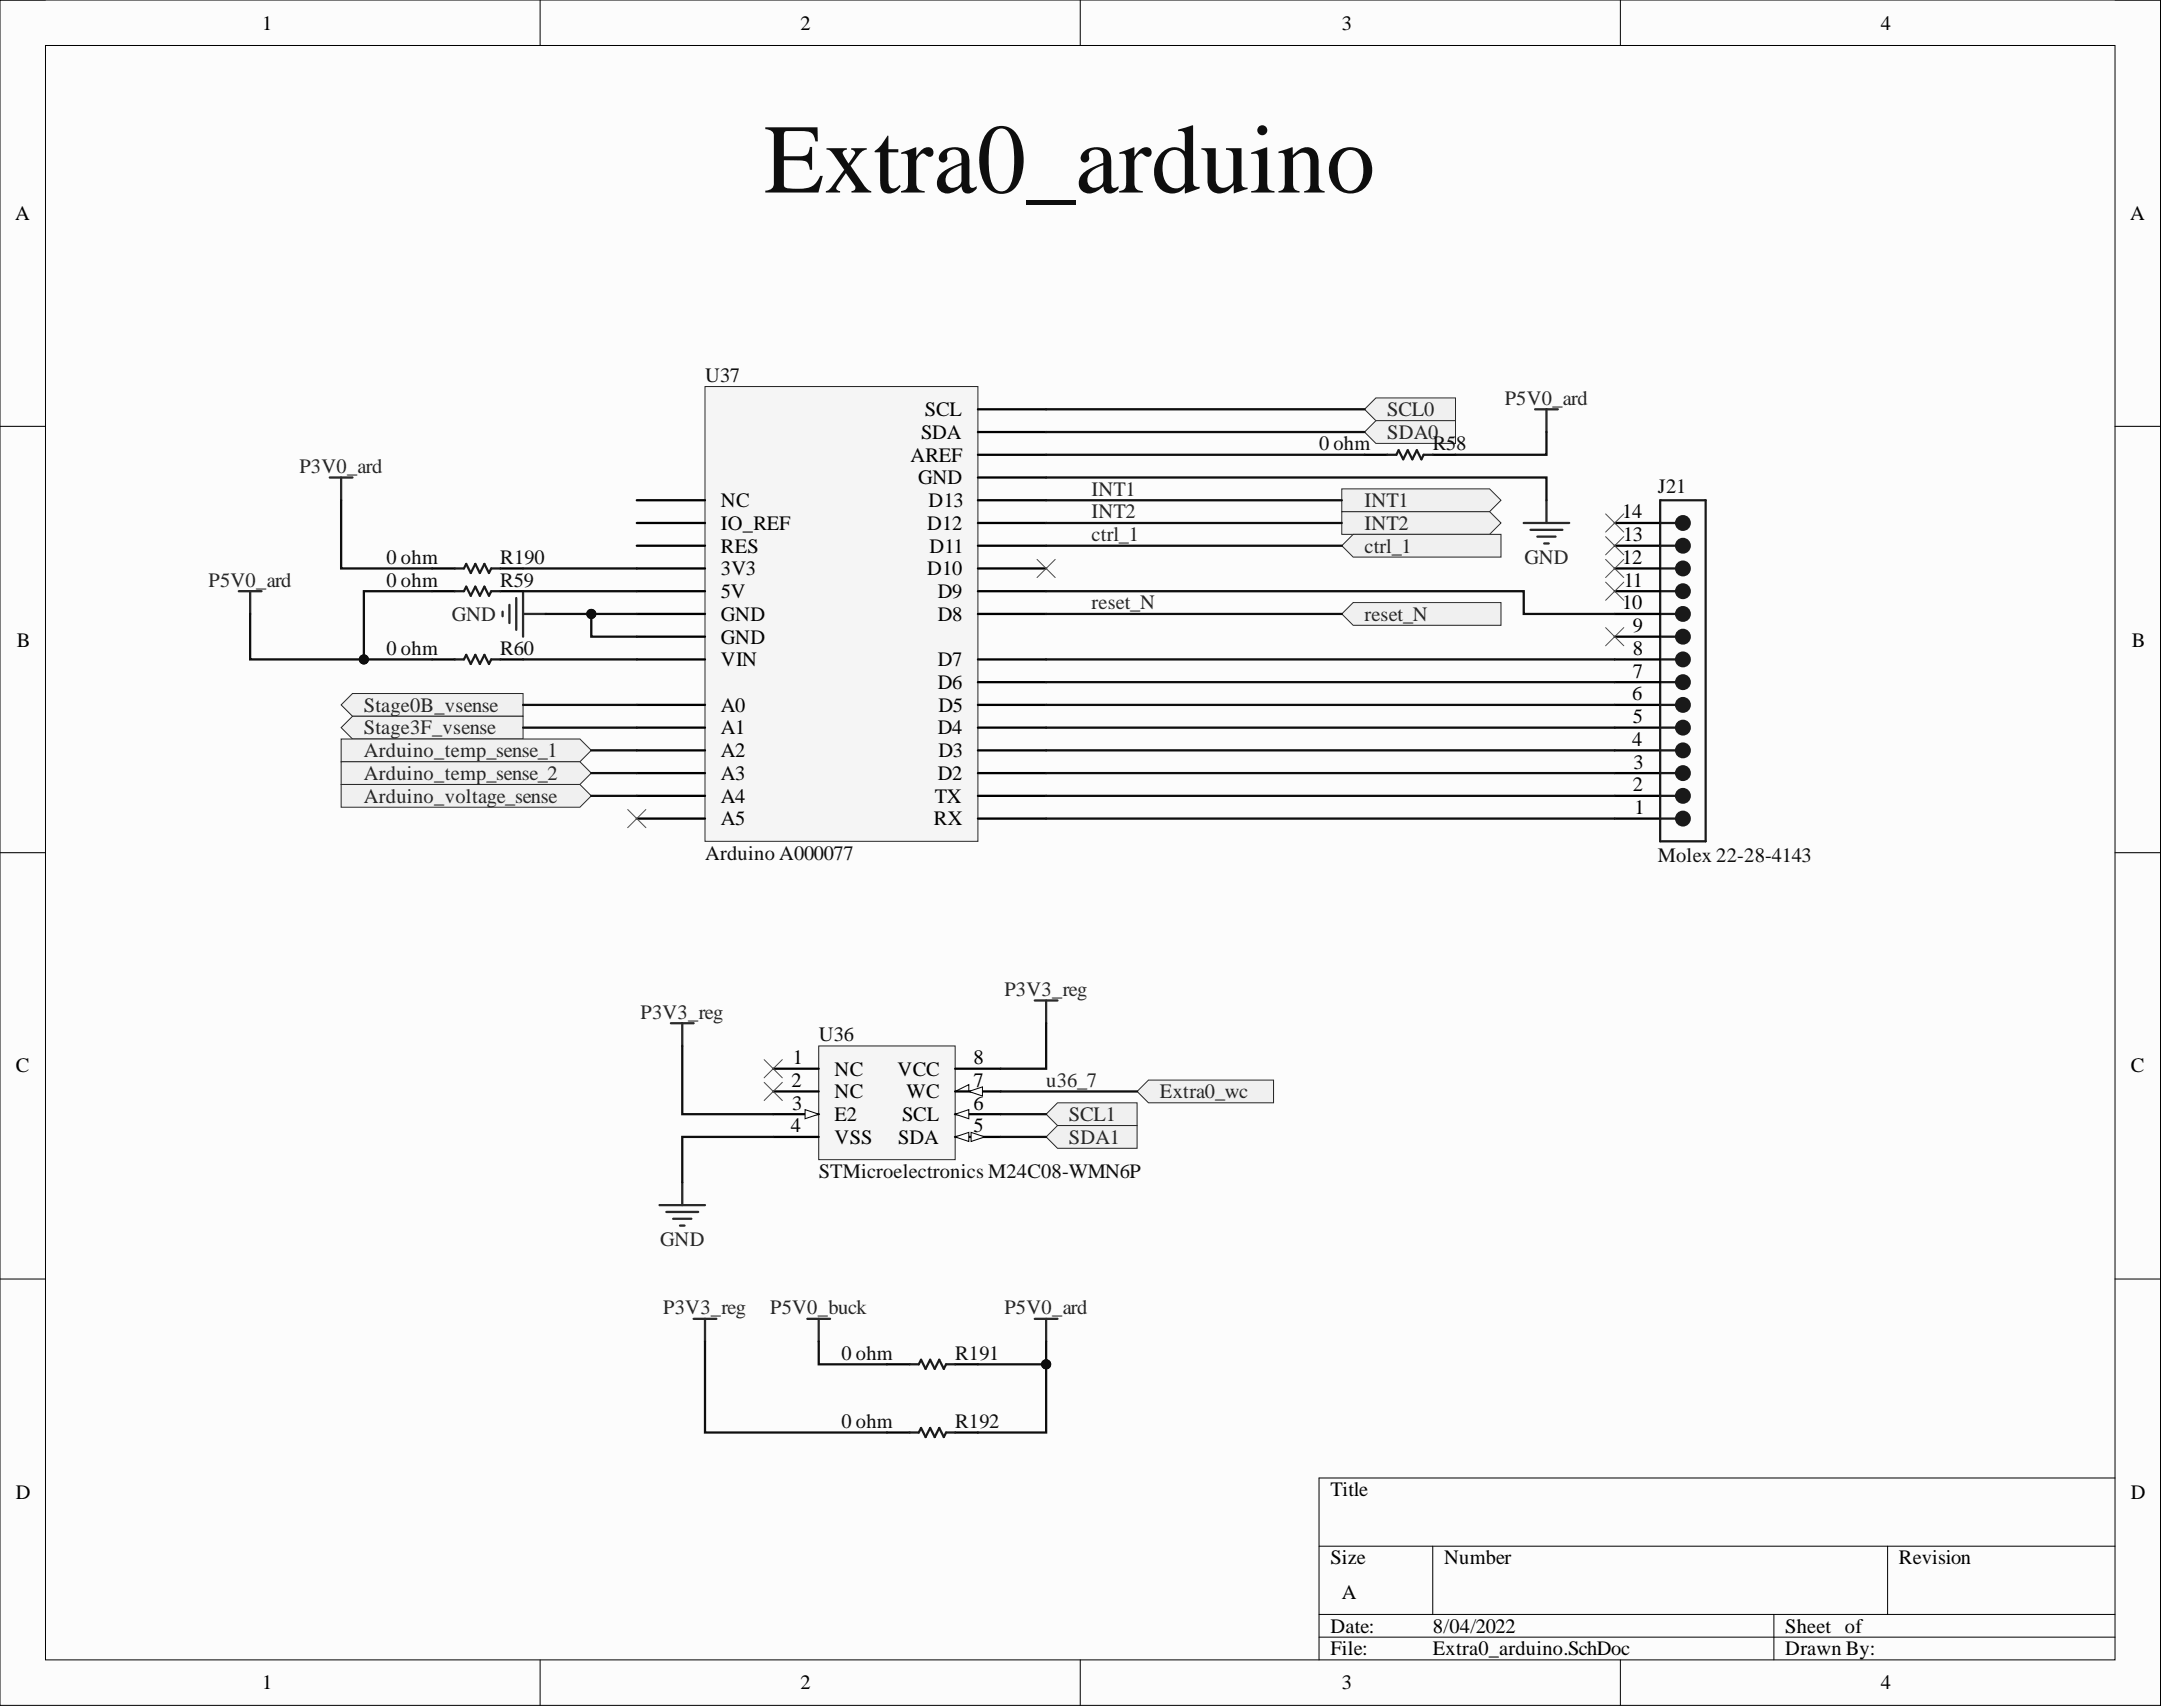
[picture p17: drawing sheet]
<svg xmlns="http://www.w3.org/2000/svg" width="241mm" height="190mm" viewBox="0 0 241 190" stroke-linecap="round" stroke-linejoin="round" font-family="sans-serif">
<defs><g id="words">
<text font-size="11" fill="#0e0e0e" x="85.3" y="21.5">Extra0_arduino</text>
<g font-size="2.3">
<text x="29.3" y="3.3">1</text>
<text x="89.3" y="3.3">2</text>
<text x="149.8" y="3.3">3</text>
<text x="209.9" y="3.3">4</text>
<text x="1.7" y="24.5">A</text>
<text x="237.7" y="24.5">A</text>
<text x="103.2" y="46.4">SCL</text>
<text x="101.6" y="51.5">AREF</text>
<text x="102.8" y="49">SDA</text>
<text x="80.5" y="59.1">IO_REF</text>
<text x="80.5" y="56.6">NC</text>
<text x="102.5" y="54.1">GND</text>
<text x="103.5" y="59.1">D12</text>
<text x="103.6" y="56.6">D13</text>
<text x="181.1" y="57.9">14</text>
<text x="80.5" y="64.2">3V3</text>
<text x="80.5" y="61.7">RES</text>
<text x="103.5" y="64.2">D10</text>
<text x="103.7" y="61.7">D11</text>
<text x="181.1" y="62.9">12</text>
<text x="181.1" y="60.4">13</text>
<text x="181.2" y="65.5">11</text>
<text x="80.5" y="71.8">GND</text>
<text x="80.5" y="69.3">GND</text>
<text x="80.5" y="66.7">5V</text>
<text x="104.7" y="69.3">D8</text>
<text x="104.7" y="66.7">D9</text>
<text x="181.1" y="68">10</text>
<text x="182.2" y="70.5">9</text>
<text x="1.9" y="72.2">B</text>
<text x="80.5" y="74.4">VIN</text>
<text x="104.7" y="76.9">D6</text>
<text x="104.7" y="74.4">D7</text>
<text x="182.2" y="75.6">7</text>
<text x="182.2" y="73.1">8</text>
<text x="237.9" y="72.2">B</text>
<text x="80.5" y="82">A1</text>
<text x="80.5" y="79.4">A0</text>
<text x="104.7" y="82">D4</text>
<text x="104.7" y="79.4">D5</text>
<text x="182.2" y="83.2">4</text>
<text x="182.2" y="78.2">6</text>
<text x="182.2" y="80.7">5</text>
<text x="80.5" y="84.5">A2</text>
<text x="80.5" y="87">A3</text>
<text x="80.5" y="89.6">A4</text>
<text x="104.3" y="89.6">TX</text>
<text x="104.7" y="87">D2</text>
<text x="104.7" y="84.5">D3</text>
<text x="182.2" y="88.3">2</text>
<text x="182.3" y="85.8">3</text>
<text x="80.5" y="92.1">A5</text>
<text x="104.2" y="92.1">RX</text>
<text x="182.4" y="90.8">1</text>
<text x="1.8" y="119.7">C</text>
<text x="88.5" y="118.8">1</text>
<text x="108.6" y="118.8">8</text>
<text x="237.8" y="119.7">C</text>
<text x="88.3" y="121.3">2</text>
<text x="88.4" y="123.8">3</text>
<text x="93.2" y="120">NC</text>
<text x="93.2" y="122.6">NC</text>
<text x="93.2" y="125.1">E2</text>
<text x="100.2" y="120">VCC</text>
<text x="100.7" y="125.1">SCL</text>
<text x="101.2" y="122.6">WC</text>
<text x="108.6" y="121.3">7</text>
<text x="108.6" y="123.8">6</text>
<text x="88.2" y="126.4">4</text>
<text x="93.2" y="127.6">VSS</text>
<text x="100.3" y="127.6">SDA</text>
<text x="108.6" y="126.4">5</text>
<text x="1.8" y="167.3">D</text>
<text x="148.5" y="167">Title</text>
<text x="237.8" y="167.3">D</text>
<text x="148.5" y="174.6">Size</text>
<text x="149.8" y="178.4">A</text>
<text x="161.2" y="174.6">Number</text>
<text x="211.9" y="174.6">Revision</text>
<text x="148.5" y="182.2">Date:</text>
<text x="148.5" y="184.7">File:</text>
<text x="159.9" y="182.2">8/04/2022</text>
<text x="159.9" y="184.7">Extra0_arduino.SchDoc</text>
<text x="199.3" y="182.2">Sheet of</text>
<text x="199.3" y="184.7">Drawn By:</text>
<text x="29.3" y="188.5">1</text>
<text x="89.3" y="188.5">2</text>
<text x="149.8" y="188.5">3</text>
<text x="209.9" y="188.5">4</text>
</g>
<g font-size="2.3" fill="#0e0e0e">
<text x="78.7" y="42.6">U37</text>
<text x="147.2" y="50.2">0 ohm</text>
<text x="159.9" y="50.2">R58</text>
<text x="185" y="55.1">J21</text>
<text x="43.2" y="62.9">0 ohm</text>
<text x="43.2" y="65.5">0 ohm</text>
<text x="55.8" y="62.9">R190</text>
<text x="55.8" y="65.5">R59</text>
<text x="43.2" y="73.1">0 ohm</text>
<text x="55.8" y="73.1">R60</text>
<text x="78.7" y="95.9">Arduino A000077</text>
<text x="185" y="96.2">Molex 22-28-4143</text>
<text x="91.4" y="116.2">U36</text>
<text x="91.4" y="131.4">STMicroelectronics M24C08-WMN6P</text>
<text x="93.9" y="151.7">0 ohm</text>
<text x="106.6" y="151.7">R191</text>
<text x="93.9" y="159.4">0 ohm</text>
<text x="106.6" y="159.4">R192</text>
</g>
<g font-size="2.3" fill="#262626">
<text x="154.8" y="46.4">SCL0</text>
<text x="167.9" y="45.2">P5V0_ard</text>
<text x="33.4" y="52.8">P3V0_ard</text>
<text x="154.8" y="49">SDA0</text>
<text x="121.8" y="55.3">INT1</text>
<text x="121.8" y="57.9">INT2</text>
<text x="152.3" y="59.1">INT2</text>
<text x="152.3" y="56.6">INT1</text>
<text x="23.3" y="65.5">P5V0_ard</text>
<text x="121.8" y="60.4">ctrl_1</text>
<text x="152.3" y="61.7">ctrl_1</text>
<text x="170.1" y="62.9">GND</text>
<text x="50.4" y="69.3">GND</text>
<text x="121.8" y="68">reset_N</text>
<text x="152.3" y="69.3">reset_N</text>
<text x="40.6" y="79.4">Stage0B_vsense</text>
<text x="40.6" y="82">Stage3F_vsense</text>
<text x="40.6" y="84.5">Arduino_temp_sense_1</text>
<text x="40.6" y="87">Arduino_temp_sense_2</text>
<text x="40.6" y="89.6">Arduino_voltage_sense</text>
<text x="71.5" y="113.7">P3V3_reg</text>
<text x="112.1" y="111.1">P3V3_reg</text>
<text x="116.8" y="121.3">u36_7</text>
<text x="119.3" y="125.1">SCL1</text>
<text x="129.5" y="122.6">Extra0_wc</text>
<text x="119.3" y="127.6">SDA1</text>
<text x="73.7" y="139.1">GND</text>
<text x="74" y="146.7">P3V3_reg</text>
<text x="86" y="146.7">P5V0_buck</text>
<text x="112.1" y="146.7">P5V0_ard</text>
</g>
</g></defs>
<path d="M0 0h241.1v190.3h-241.1z" fill-rule="evenodd" fill="#fcfcfc"/>
<path d="M0 0h241.1v190.3h-241.1z" fill="none" stroke="#000" stroke-width=".11"/>
<path d="M5.1 5.1h231v180.1h-231z" fill-rule="evenodd" fill="#fcfcfc"/>
<g fill="none" stroke="#000" stroke-width=".11">
<path d="M0 0h5.1M5.1 5.1h231v180.1h-231zM60.3 0v5.1M120.6 0v5.1M180.8 0v5.1M236.1 0h5v5.1M0 47.6h5.1M236.1 47.6h5M0 95.2h5.1M236.1 95.2h5M0 142.7h5.1M236.1 142.7h5"/>
<path d="M147.2 172.6h88.9M159.9 172.6v7.6M210.7 172.6v7.6M236.1 164.9h-88.9v20.3M60.3 185.2v5.1M120.6 185.2v5.1M147.2 180.2h88.9M147.2 182.7h88.9M180.8 185.2v5.1M198 180.2v5M241.1 185.2v5.1"/>
</g>
<path d="M77.4 147.2h2.6M78.7 147.2v2.5M90.1 147.2h2.5M91.4 147.2v2.5M115.5 147.2h2.5M116.8 147.2v2.5" fill="none" stroke="#262626" stroke-width=".25"/>
<path d="M99 152.3h2.5M99 159.9h2.5M106.6 152.3h2.5M106.6 159.9h2.5" fill="none" stroke="#000" stroke-width=".25"/>
<path d="M101.5 152.3h1l.3-.6 .5 1.1 .5-1.1 .5 1.1 .5-1.1 .5 1.1 .3-.5h1M101.5 159.9h1l.3-.5 .5 1 .5-1 .5 1 .5-1 .5 1 .3-.5h1" fill="none" stroke="#1c1c1c" stroke-width=".25"/>
<path d="M91.4 116.7h15.2v12.7h-15.2z" fill-rule="evenodd" fill="#f5f5f5"/>
<path d="M91.4 116.7h15.2v12.7h-15.2z" fill="none" stroke="#262626" stroke-width=".11"/>
<path d="M86.3 119.3h5.1M86.3 121.8h5.1M86.3 124.3h5.1" fill="none" stroke="#000" stroke-width=".25"/>
<path d="M89.9 123.8l1.5 .5-1.5 .5z" fill="#fbfbfb"/>
<path d="M89.9 123.8l1.5 .5-1.5 .5z" fill="none" stroke="#000" stroke-width=".11"/>
<path d="M86.3 126.9h5.1M106.6 126.9h5.1" fill="none" stroke="#000" stroke-width=".25"/>
<path d="M106.6 126.9l1.5-.5v1z" fill="#fbfbfb"/>
<path d="M106.6 126.9l1.5-.5v1z" fill="none" stroke="#000" stroke-width=".11"/>
<path d="M108.4 126.4l1.5 .5-1.5 .5z" fill="#fbfbfb"/>
<path d="M106.6 121.8l1.5-.8v.8zM108.4 126.4l1.5 .5-1.5 .5z" fill="none" stroke="#000" stroke-width=".11"/>
<path d="M106.6 121.8h5.1" fill="none" stroke="#000" stroke-width=".25"/>
<path d="M108.1 121.8l1.6-.5v1z" fill="#fbfbfb"/>
<path d="M108.1 121.8l1.6-.5v1z" fill="none" stroke="#000" stroke-width=".11"/>
<path d="M106.6 119.3h5.1M106.6 124.3h5.1" fill="none" stroke="#000" stroke-width=".25"/>
<path d="M106.6 124.3l1.5-.5v1z" fill="#fbfbfb"/>
<path d="M106.6 124.3l1.5-.5v1z" fill="none" stroke="#000" stroke-width=".11"/>
<path d="M116.8 124.3l1.2-1.2h8.9v2.5h-8.9z" fill-rule="evenodd" fill="#f0f0f0"/>
<path d="M116.8 124.3l1.2-1.2h8.9v2.5h-8.9z" fill="none" stroke="#262626" stroke-width=".11"/>
<path d="M116.8 126.9l1.2-1.3h8.9v2.5h-8.9z" fill-rule="evenodd" fill="#f0f0f0"/>
<path d="M116.8 126.9l1.2-1.3h8.9v2.5h-8.9z" fill="none" stroke="#262626" stroke-width=".11"/>
<path d="M73.6 134.5h5.1M74.4 135.3h3.5M75.1 136h2.1M75.9 136.8h.5M76.1 132v2.5" fill="none" stroke="#262626" stroke-width=".25"/>
<path d="M85.3 118.3l2 2M87.3 118.3l-2 2M85.3 120.8l2 2M87.3 120.8l-2 2" fill="none" stroke="#4c4c4c" stroke-width=".11"/>
<path d="M180.2 78.7h5.1M180.2 91.4h5.1M180.2 88.8h5.1M180.2 86.3h5.1M180.2 83.7h5.1M180.2 81.2h5.1" fill="none" stroke="#000" stroke-width=".25"/>
<path d="M185.3 86.3h1.8" fill="none" stroke="#1c1c1c" stroke-width=".25"/>
<circle cx="187.8" cy="86.3" r=".76" fill="#1c1c1c"/>
<g fill="none" stroke="#1c1c1c" stroke-width=".25">
<path d="M185.3 88.8h1.8"/>
<circle cx="187.8" cy="86.3" r=".76"/>
</g>
<circle cx="187.8" cy="88.8" r=".76" fill="#1c1c1c"/>
<g fill="none" stroke="#1c1c1c" stroke-width=".25">
<path d="M185.3 91.4h1.8"/>
<circle cx="187.8" cy="88.8" r=".76"/>
</g>
<circle cx="187.8" cy="91.4" r=".76" fill="#1c1c1c"/>
<g fill="none" stroke="#1c1c1c" stroke-width=".25">
<path d="M185.3 55.8h5.1v38.1h-5.1zM185.3 78.7h1.8"/>
<circle cx="187.8" cy="91.4" r=".76"/>
</g>
<circle cx="187.8" cy="78.7" r=".76" fill="#1c1c1c"/>
<g fill="none" stroke="#1c1c1c" stroke-width=".25">
<path d="M185.3 81.2h1.8"/>
<circle cx="187.8" cy="78.7" r=".76"/>
</g>
<circle cx="187.8" cy="81.2" r=".76" fill="#1c1c1c"/>
<g fill="none" stroke="#1c1c1c" stroke-width=".25">
<path d="M185.3 83.7h1.8"/>
<circle cx="187.8" cy="81.2" r=".76"/>
</g>
<circle cx="187.8" cy="83.7" r=".76" fill="#1c1c1c"/>
<g fill="none" stroke="#1c1c1c" stroke-width=".25">
<path d="M185.3 71.1h1.8"/>
<circle cx="187.8" cy="83.7" r=".76"/>
</g>
<circle cx="187.8" cy="71.1" r=".76" fill="#1c1c1c"/>
<g fill="none" stroke="#1c1c1c" stroke-width=".25">
<path d="M185.3 73.6h1.8"/>
<circle cx="187.8" cy="71.1" r=".76"/>
</g>
<circle cx="187.8" cy="73.6" r=".76" fill="#1c1c1c"/>
<g fill="none" stroke="#1c1c1c" stroke-width=".25">
<path d="M185.3 76.1h1.8"/>
<circle cx="187.8" cy="73.6" r=".76"/>
</g>
<circle cx="187.8" cy="76.1" r=".76" fill="#1c1c1c"/>
<g fill="none" stroke="#1c1c1c" stroke-width=".25">
<path d="M185.3 63.4h1.8"/>
<circle cx="187.8" cy="76.1" r=".76"/>
</g>
<circle cx="187.8" cy="63.4" r=".76" fill="#1c1c1c"/>
<g fill="none" stroke="#1c1c1c" stroke-width=".25">
<path d="M185.3 66h1.8"/>
<circle cx="187.8" cy="63.4" r=".76"/>
</g>
<circle cx="187.8" cy="66" r=".76" fill="#1c1c1c"/>
<g fill="none" stroke="#1c1c1c" stroke-width=".25">
<path d="M185.3 68.5h1.8"/>
<circle cx="187.8" cy="66" r=".76"/>
</g>
<circle cx="187.8" cy="68.5" r=".76" fill="#1c1c1c"/>
<circle cx="187.8" cy="68.5" r=".76" fill="none" stroke="#1c1c1c" stroke-width=".25"/>
<path d="M180.2 58.4h5.1M180.2 76.1h5.1M180.2 73.6h5.1M180.2 71.1h5.1M180.2 68.5h5.1M180.2 66h5.1M180.2 63.4h5.1M180.2 60.9h5.1" fill="none" stroke="#000" stroke-width=".25"/>
<circle cx="187.8" cy="60.9" r=".76" fill="#1c1c1c"/>
<circle cx="187.8" cy="60.9" r=".76" fill="none" stroke="#1c1c1c" stroke-width=".25"/>
<circle cx="187.8" cy="58.4" r=".76" fill="#1c1c1c"/>
<g fill="none" stroke="#1c1c1c" stroke-width=".25">
<path d="M185.3 58.4h1.8M185.3 60.9h1.8"/>
<circle cx="187.8" cy="58.4" r=".76"/>
</g>
<path d="M38.1 78.7l1.2-1.3h19.1v2.5h-19.1z" fill-rule="evenodd" fill="#f0f0f0"/>
<path d="M38.1 78.7l1.2-1.3h19.1v2.5h-19.1z" fill="none" stroke="#262626" stroke-width=".11"/>
<path d="M38.1 81.2l1.2-1.3h19.1v2.6h-19.1z" fill-rule="evenodd" fill="#f0f0f0"/>
<path d="M38.1 81.2l1.2-1.3h19.1v2.6h-19.1z" fill="none" stroke="#262626" stroke-width=".11"/>
<path d="M38.1 82.5h26.6l1.3 1.2-1.3 1.3h-26.6z" fill-rule="evenodd" fill="#f0f0f0"/>
<path d="M38.1 82.5h26.6l1.3 1.2-1.3 1.3h-26.6z" fill="none" stroke="#262626" stroke-width=".11"/>
<path d="M38.1 85h26.6l1.3 1.3-1.3 1.2h-26.6z" fill-rule="evenodd" fill="#f0f0f0"/>
<path d="M38.1 85h26.6l1.3 1.3-1.3 1.2h-26.6z" fill="none" stroke="#262626" stroke-width=".11"/>
<path d="M38.1 87.5h26.6l1.3 1.3-1.3 1.3h-26.6z" fill-rule="evenodd" fill="#f0f0f0"/>
<path d="M38.1 87.5h26.6l1.3 1.3-1.3 1.3h-26.6z" fill="none" stroke="#262626" stroke-width=".11"/>
<path d="M78.7 43.1h30.4v50.8h-30.4z" fill-rule="evenodd" fill="#f5f5f5"/>
<path d="M78.7 43.1h30.4v50.8h-30.4z" fill="none" stroke="#262626" stroke-width=".11"/>
<g fill="none" stroke="#000" stroke-width=".25">
<path d="M71.1 58.4h7.6M71.1 55.8h7.6M109.1 58.4h7.7M109.1 55.8h7.7M109.1 53.3h7.7M109.1 50.8h7.7M109.1 48.2h7.7M109.1 45.7h7.7M71.1 78.7h7.6M71.1 73.6h7.6M71.1 71.1h7.6M71.1 68.5h7.6"/>
<path d="M71.1 66h7.6M71.1 63.4h7.6M71.1 60.9h7.6M109.1 78.7h7.7M109.1 73.6h7.7M109.1 68.5h7.7M109.1 66h7.7M109.1 63.4h7.7M109.1 60.9h7.7M109.1 76.1h7.7M71.1 83.7h7.6M71.1 86.3h7.6"/>
<path d="M71.1 88.8h7.6M71.1 91.4h7.6M71.1 81.2h7.6M109.1 83.7h7.7M109.1 86.3h7.7M109.1 88.8h7.7M109.1 91.4h7.7M109.1 81.2h7.7"/>
</g>
<path d="M152.3 45.7l1.3-1.3h8.8v2.5h-8.8z" fill-rule="evenodd" fill="#f0f0f0"/>
<path d="M152.3 45.7l1.3-1.3h8.8v2.5h-8.8z" fill="none" stroke="#262626" stroke-width=".11"/>
<path d="M152.3 48.2l1.3-1.3h8.8v2.6h-8.8z" fill-rule="evenodd" fill="#f0f0f0"/>
<path d="M152.3 48.2l1.3-1.3h8.8v2.6h-8.8z" fill="none" stroke="#262626" stroke-width=".11"/>
<path d="M149.8 57.1h16.5l1.2 1.3-1.2 1.2h-16.5z" fill-rule="evenodd" fill="#f0f0f0"/>
<path d="M149.8 57.1h16.5l1.2 1.3-1.2 1.2h-16.5z" fill="none" stroke="#262626" stroke-width=".11"/>
<g fill="none" stroke="#262626" stroke-width=".25">
<path d="M36.8 53.3h2.5M38.1 53.3v2.5M170.1 58.4h5M170.8 59.1h3.6M171.3 45.7h2.6M171.6 59.9h2M172.6 45.7v2.5M172.6 55.8v2.6M26.7 66h2.5M27.9 66v2.5M56.1 68.3v.5M56.9 67.5v2"/>
<path d="M57.6 66.7v3.6M58.4 66v5.1M58.4 68.5h2.5M172.3 60.6h.6"/>
</g>
<path d="M152.3 50.8h2.5M159.9 50.8h2.5M48.2 63.4h2.6M48.2 73.6h2.6M48.2 66h2.6M55.8 63.4h2.6M55.8 73.6h2.6M55.8 66h2.6" fill="none" stroke="#000" stroke-width=".25"/>
<path d="M154.8 50.8h1l.3-.6 .5 1.1 .5-1.1 .5 1.1 .5-1.1 .5 1.1 .3-.5h1M50.8 63.4h1l.2-.5 .5 1 .5-1 .6 1 .5-1 .5 1 .2-.5h1M50.8 73.6h1l.2-.5 .5 1 .5-1 .6 1 .5-1 .5 1 .2-.5h1M50.8 66h1l.2-.5 .5 1 .5-1 .6 1 .5-1 .5 1 .2-.5h1" fill="none" stroke="#1c1c1c" stroke-width=".25"/>
<path d="M149.8 68.5l1.2-1.3h16.5v2.6h-16.5z" fill-rule="evenodd" fill="#f0f0f0"/>
<path d="M149.8 68.5l1.2-1.3h16.5v2.6h-16.5z" fill="none" stroke="#262626" stroke-width=".11"/>
<path d="M149.8 54.6h16.5l1.2 1.2-1.2 1.3h-16.5z" fill-rule="evenodd" fill="#f0f0f0"/>
<path d="M149.8 54.6h16.5l1.2 1.2-1.2 1.3h-16.5z" fill="none" stroke="#262626" stroke-width=".11"/>
<path d="M149.8 60.9l1.2-1.3h16.5v2.6h-16.5z" fill-rule="evenodd" fill="#f0f0f0"/>
<path d="M149.8 60.9l1.2-1.3h16.5v2.6h-16.5z" fill="none" stroke="#262626" stroke-width=".11"/>
<path d="M179.2 57.4l2 2M179.2 59.9l2 2M181.2 57.4l-2 2M181.2 59.9l-2 2M179.2 62.4l2 2.1M179.2 65l2 2M179.2 70l2 2.1M181.2 62.4l-2 2.1M181.2 65l-2 2M181.2 70l-2 2.1" fill="none" stroke="#4c4c4c" stroke-width=".11"/>
<path d="M74.9 114.2h2.5M76.1 114.2v2.5M115.5 111.7h2.5M116.8 111.7v2.5" fill="none" stroke="#262626" stroke-width=".25"/>
<path d="M126.9 121.8l1.3-1.3h13.9v2.6h-13.9z" fill-rule="evenodd" fill="#f0f0f0"/>
<path d="M126.9 121.8l1.3-1.3h13.9v2.6h-13.9z" fill="none" stroke="#262626" stroke-width=".11"/>
<path d="M115.7 62.4l2.1 2.1M117.8 62.4l-2.1 2.1M70.1 90.3l2 2.1M72.1 90.3l-2 2.1" fill="none" stroke="#4c4c4c" stroke-width=".11"/>
<path d="M78.7 149.7v10.2h20.3M91.4 149.7v2.6h7.6M109.1 152.3h7.7" fill="none" stroke="#0e0e0e" stroke-width=".25"/>
<circle cx="116.8" cy="152.3" r=".51" fill="#0e0e0e"/>
<circle cx="116.8" cy="152.3" r=".51" fill="none" stroke="#0e0e0e" stroke-width=".11"/>
<g fill="none" stroke="#0e0e0e" stroke-width=".25">
<path d="M38.1 55.8v7.6h10.1M172.6 48.2v2.6h-10.2M48.2 66h-7.6v7.6h7.6M58.4 78.7h12.7M58.4 63.4h12.7M58.4 81.2h12.7M66 83.7h5.1M66 86.3h5.1M66 88.8h5.1M76.1 116.7v7.6h10.2M116.8 114.2v5.1h-5.1M86.3 126.9h-10.2v5.1"/>
<path d="M111.7 124.3h5.1M111.7 126.9h5.1M111.7 121.8h15.2"/>
</g>
<circle cx="40.6" cy="73.6" r=".51" fill="#0e0e0e"/>
<circle cx="40.6" cy="73.6" r=".51" fill="none" stroke="#0e0e0e" stroke-width=".11"/>
<path d="M27.9 68.5v5.1h12.7" fill="none" stroke="#0e0e0e" stroke-width=".25"/>
<circle cx="40.6" cy="73.6" r=".51" fill="#0e0e0e"/>
<circle cx="40.6" cy="73.6" r=".51" fill="none" stroke="#0e0e0e" stroke-width=".11"/>
<path d="M58.4 66h12.7M58.4 73.6h12.7M66 68.5v2.6h5.1" fill="none" stroke="#0e0e0e" stroke-width=".25"/>
<circle cx="66" cy="68.5" r=".51" fill="#0e0e0e"/>
<circle cx="66" cy="68.5" r=".51" fill="none" stroke="#0e0e0e" stroke-width=".11"/>
<path d="M116.8 149.7v10.2h-7.7" fill="none" stroke="#0e0e0e" stroke-width=".25"/>
<circle cx="116.8" cy="152.3" r=".51" fill="#0e0e0e"/>
<circle cx="116.8" cy="152.3" r=".51" fill="none" stroke="#0e0e0e" stroke-width=".11"/>
<g fill="none" stroke="#0e0e0e" stroke-width=".25">
<path d="M116.8 53.3h55.8v2.5M116.8 58.4h33M116.8 55.8h33M116.8 50.8h35.5M116.8 48.2h35.5M116.8 45.7h35.5M60.9 68.5h10.2M116.8 66h53.3v2.5h10.1M116.8 78.7h63.4M116.8 76.1h63.4M116.8 73.6h63.4M116.8 60.9h33"/>
<path d="M116.8 68.5h33M116.8 91.4h63.4M116.8 88.8h63.4M116.8 86.3h63.4M116.8 83.7h63.4M116.8 81.2h63.4"/>
</g>
<circle cx="66" cy="68.5" r=".51" fill="#0e0e0e"/>
<circle cx="66" cy="68.5" r=".51" fill="none" stroke="#0e0e0e" stroke-width=".11"/>
<use href="#words"/>
</svg>
